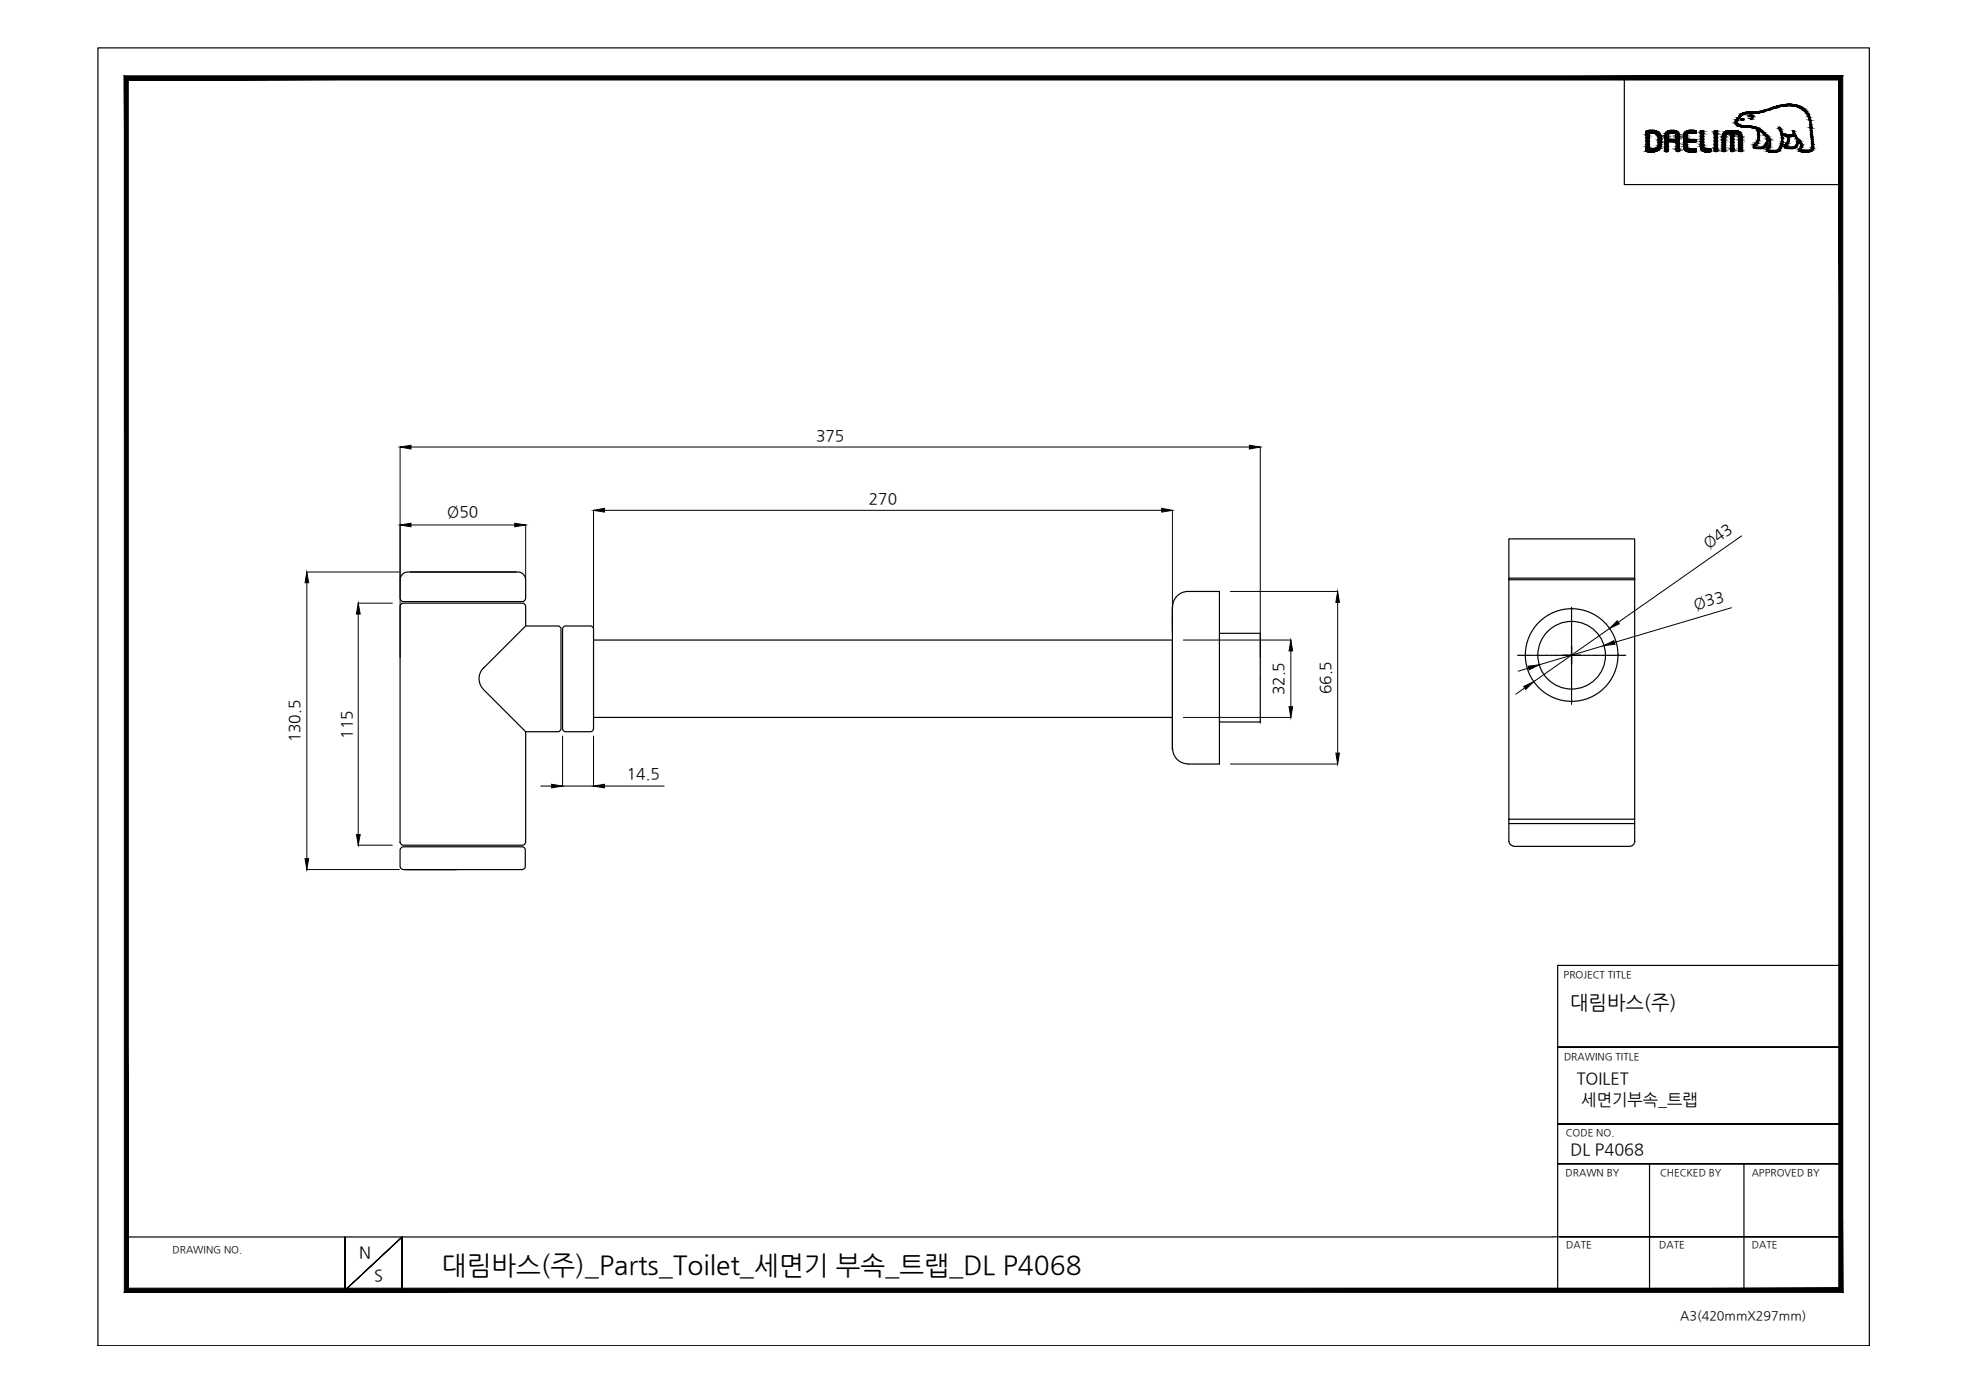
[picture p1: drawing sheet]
<svg xmlns="http://www.w3.org/2000/svg" width="420mm" height="297mm" viewBox="0 0 420 297" stroke-linecap="round" stroke-linejoin="round" font-family="sans-serif">
<defs><g id="words">
<text font-size="5.6" x="94.3" y="271.9">대림바스(주)_Parts_Toilet_세면기 부속_트랩_DL P4068</text>
<text font-size="4.2" x="335.1" y="215.3">대림바스(주)</text>
<g font-size="3.5">
<text x="336.5" y="231.4">TOILET</text>
<text x="337.4" y="235.8">세면기부속_트랩</text>
<text x="335.1" y="246.4">DL P4068</text>
<text x="76.6" y="268.5">N</text>
<text x="79.8" y="273.4">S</text>
</g>
<g font-size="3.3">
<text x="174.1" y="94">375</text>
<text x="185.4" y="107.5">270</text>
<text x="95.4" y="110.3">Ø50</text>
<text x="364.5" y="117.2" transform="rotate(-35 364.5 117.2)">Ø43</text>
<text x="361.8" y="130.1" transform="rotate(-17 361.8 130.1)">Ø33</text>
<text x="274" y="148.4" transform="rotate(-90 274 148.4)">32.5</text>
<text x="284" y="148.1" transform="rotate(-90 284 148.1)">66.5</text>
<text x="64" y="158.4" transform="rotate(-90 64 158.4)">130.5</text>
<text x="75.1" y="157.7" transform="rotate(-90 75.1 157.7)">115</text>
<text x="133.8" y="166.3">14.5</text>
</g>
<text font-size="2.7" x="358.5" y="281.6">A3(420mmX297mm)</text>
<g font-size="2.1">
<text x="333.7" y="208.6">PROJECT TITLE</text>
<text x="333.7" y="226.2">DRAWING TITLE</text>
<text x="334.1" y="242.4">CODE NO.</text>
<text x="334.1" y="251">DRAWN BY</text>
<text x="354.2" y="251">CHECKED BY</text>
<text x="373.8" y="251">APPROVED BY</text>
<text x="36.8" y="267.4">DRAWING NO.</text>
<text x="334.2" y="266.4">DATE</text>
<text x="354.1" y="266.4">DATE</text>
<text x="373.8" y="266.4">DATE</text>
</g>
</g></defs>
<!-- layer: 0 -->
<g fill="#000" stroke="#000" stroke-width=".21">
<path d="M351.6 32.4h1.5zM351.7 32.4h1.4zM351.9 27.8h1zM359.8 32.3h2.2zM360 32.4h2zM360.2 27.9h1.8zM360.3 32.4h1.3zM360.4 32.4h1.2zM360.5 27.8h.8zM361 28.5h1zM363.1 32.1h2zM364 32.4h.6z"/>
<path d="M365.9 27.9h.6zM369 27.9h1.2zM370.8 28.7h.9zM371.7 25.7h.1zM371.8 25.3l.3 .1zM371.7 25.3h.2zM371.8 25.4h.3zM372.1 27.1h2.6zM373.2 24.9h.2zM373.4 23.9h2.8zM373.7 23.9h2.5zM377 32.2h2.7z"/>
<path d="M379.6 27.1h.2zM381.4 22.2h.9zM382.1 29.1h.8zM382.7 28h.1zM383.5 30.1h.7zM386.1 32.1h.6zM386.5 31.9h.4zM85.4 95.4l2.3-.4v.8zM266.6 95l2.3 .4-2.3 .4zM85.4 112l2.3-.4v.8zM109.8 111.6l2.4 .4-2.4 .4zM126.6 108.9l2.4-.4v.8z"/>
<path d="M247.9 108.5l2.3 .4-2.3 .4zM65.5 122.1l.4 2.2h-.8zM76.4 128.7l.5 2.3h-.8zM275.4 136.6l.4 2.3h-.7zM285.4 126.2l.4 2.3h-.7zM342.3 137.8l2.1-1.1 .2 .8zM345.1 132.5l.5 .6-2.2 1zM275.1 150.8h.7l-.4 2.3zM325.1 146.5l2.2-1-1.7 1.6zM326.1 142.2l2.3-.3-2.1 1zM76.1 178.1h.8l-.5 2.3zM117.7 167.4l2.3 .3-2.3 .4z"/>
<path d="M126.6 167.7l2.4-.3v.7zM285.1 160.7h.7l-.4 2.3zM65.1 183.2h.8l-.4 2.4z"/>
<path d="M351.2 30.1h.7zM351.2 30.1h.7z"/>
<path d="M351.2 31.8h.7zM351.2 31.8h.7z"/>
<path d="M351.7 32.4h1.2zM351.9 32.4h1z"/>
<path d="M351.2 28.5h.7zM351.2 28.5h.7z"/>
<path d="M351.2 28.5l.7 .1v-.1zM351.2 28.5l.7 .1h-.7z"/>
<path d="M351.2 28.6l.7 .1zM351.2 28.6l.7 .1z"/>
<path d="M351.2 28.7l.7 .1zM351.2 28.7l.7 .1z"/>
<path d="M351.2 28.8l.7 .2v-.2zM351.2 28.8l.7 .2h-.7z"/>
<path d="M351.2 29l.7 .4v-.4zM351.2 29l.7 .4h-.7z"/>
<path d="M351.2 29.4l.7 .1v-.1zM351.2 29.4l.7 .1h-.7z"/>
<path d="M351.2 29.5l.7 .6v-.6zM351.2 29.5l.7 .6h-.7z"/>
<path d="M351.2 30.1l.7 .6v-.6zM351.2 30.1l.7 .6h-.7z"/>
<path d="M351.2 30.7l.7 .1zM351.2 30.7l.7 .1z"/>
<path d="M351.2 30.8l.7 .5v-.5zM351.2 30.8l.7 .5h-.7z"/>
<path d="M351.2 31.3l.7 .2v-.2zM351.2 31.3l.7 .2h-.7z"/>
<path d="M351.2 31.5h.7zM351.2 31.5h.7z"/>
<path d="M351.2 31.5l.7 .1v-.1zM351.2 31.5l.7 .1h-.7z"/>
<path d="M351.2 31.6l.7 .2v-.2zM351.2 31.6l.7 .2h-.7zM351.2 31.8h.7zM351.2 31.8h.7z"/>
<path d="M351.2 31.8h.9zM351.2 31.8h.9z"/>
<path d="M351.2 31.8h1.1zM351.2 31.8h1.1z"/>
<path d="M351.2 28.4h1.2zM351.2 28.4h1.4z"/>
<path d="M351.2 28.4h1.2zM351.2 28.4l.7 .1zM351.2 28.5h.7zM351.2 28.5h.7z"/>
<path d="M351.2 31.8h1.3zM351.2 31.8h1.3z"/>
<path d="M351.2 28.4h1.4zM351.2 28.4h1.4z"/>
<path d="M351.2 31.8h1.4zM351.2 31.8h1.4z"/>
<path d="M351.9 27.8h1.2zM351.7 27.8h1.4z"/>
<path d="M351.7 27.8l1.4 .1zM351.6 27.9h1.5z"/>
<path d="M351.6 27.9h1.6zM351.4 27.9h1.8z"/>
<path d="M351.4 32.4h1.8zM351.4 32.4h1.7zM351.6 32.4h1.5z"/>
<path d="M351.4 27.9l2.1 .1zM351.4 27.9l2.1 .1h-2.2z"/>
<path d="M351.3 28h2.2zM351.3 28h2.2z"/>
<path d="M351.3 32.3h2.2zM351.3 32.3l1.9 .1z"/>
<path d="M351.3 28l2.5 .1-.3-.1zM351.3 28l2.5 .1h-2.6zM351.2 28.1h2.6zM351.2 28.1h2.6z"/>
<path d="M351.3 32.3h2.2zM351.3 32.3h2.2z"/>
<path d="M351.2 28.1l2.7 .1zM351.2 28.1l2.7 .1z"/>
<path d="M351.2 32.1l2.3 .2 .3-.2zM351.2 32.1l2.3 .2h-2.2z"/>
<path d="M351.2 28.2l2.8 .1-.1-.1zM351.2 28.2l2.8 .1h-2.8z"/>
<path d="M351.2 32.1h2.7zM351.2 32.1h2.6zM351.2 32.1h2.6zM351.2 32.1h2.6z"/>
<path d="M351.2 28.3h2.9zM351.2 28.3h2.9z"/>
<path d="M351.2 28.3l3 .1-.1-.1zM351.2 28.3l3 .1h-3z"/>
<path d="M351.2 31.9l2.9 .1zM351.2 31.9l2.9 .1z"/>
<path d="M351.2 32l2.7 .1 .2-.1zM351.2 32l2.7 .1h-2.7z"/>
<path d="M352.6 28.4l1.6 .1zM352.6 28.4l1.6 .1z"/>
<path d="M352.9 31.8h1.3zM352.6 31.8h1.6z"/>
<path d="M351.2 31.8l2.9 .1 .1-.1zM351.2 31.8l2.9 .1h-2.9z"/>
<path d="M353 28.5l1.3 .1-.1-.1zM353 28.5l1.3 .1z"/>
<path d="M353.2 31.7h1zM352.9 31.8h1.3z"/>
<path d="M353.3 28.6h1zM353.3 28.6h1z"/>
<path d="M353.3 31.7h1zM353.2 31.7h1z"/>
<path d="M353.4 28.6l1 .2-.1-.2zM353.4 28.6l1 .2h-.8z"/>
<path d="M353.4 31.6h.9zM353.3 31.7h1z"/>
<path d="M353.6 31.5l.7 .1 .1-.1zM353.4 31.6l.2-.1 .7 .1z"/>
<path d="M353.6 28.8l.8 .1zM353.6 28.8l.8 .1z"/>
<path d="M353.6 28.9l.9 .2-.1-.2zM353.6 28.9l.9 .2h-.7z"/>
<path d="M353.7 31.3h.7zM353.7 31.3h.7z"/>
<path d="M353.6 31.3l.8 .2v-.2zM353.6 31.3l.8 .2h-.8z"/>
<path d="M353.8 29.1l.7 .2v-.2zM353.8 29.1l.7 .2h-.7z"/>
<path d="M353.8 31.1l.6 .2 .1-.2zM353.8 31.1l.6 .2h-.7z"/>
<path d="M353.8 29.3l.8 .3-.1-.3zM353.8 29.3l.8 .3h-.7z"/>
<path d="M353.8 30.8l.7 .2v-.2zM353.8 30.8l.7 .2h-.7z"/>
<path d="M353.8 31l.7 .1v-.1zM353.8 31l.7 .1h-.7z"/>
<path d="M353.9 29.6l.7 .1v-.1zM353.9 29.6l.7 .1h-.7z"/>
<path d="M353.9 29.7h.7zM353.9 29.7h.7zM353.9 29.7h.7zM353.9 29.7h.7zM353.9 29.7h.7zM353.9 29.7h.7zM353.9 29.7h.7zM353.9 29.7h.7zM353.9 29.7h.7zM353.9 29.7h.7z"/>
<path d="M353.9 29.7l.7 .2v-.2zM353.9 29.7l.7 .2h-.7z"/>
<path d="M353.9 29.9h.7zM353.9 29.9h.7z"/>
<path d="M353.9 29.9l.7 .2v-.2zM353.9 29.9l.7 .2h-.7zM353.9 30.1h.7zM353.9 30.1h.7z"/>
<path d="M353.9 30.1l.7 .3v-.3zM353.9 30.1l.7 .3h-.7zM353.9 30.4h.7zM353.9 30.4h.7z"/>
<path d="M353.9 30.4l.7 .1v-.1zM353.9 30.4l.7 .1h-.7zM353.9 30.5h.7zM353.9 30.5h.7zM353.9 30.5h.7zM353.9 30.5h.7z"/>
<path d="M353.9 30.5l.6 .3 .1-.3zM353.9 30.5l.6 .3h-.7z"/>
<path d="M355.2 29.4h.8zM355.2 29.4h.8z"/>
<path d="M355.2 32.2h.8zM355.2 32.2h.8zM355.2 32.2h.8zM355.2 32.2h.8z"/>
<path d="M355.4 32.4h.5zM355.4 32.4h.4z"/>
<path d="M355.3 32.3h.6zM355.3 32.3l.6 .1z"/>
<path d="M355.2 28.9l.8 .2v-.2zM355.2 28.9l.8 .2h-.8z"/>
<path d="M355.2 29.1h.8zM355.2 29.1h.8z"/>
<path d="M355.2 29.1l.8 .1zM355.2 29.1l.8 .1z"/>
<path d="M355.2 29.2h.8zM355.2 29.2h.8z"/>
<path d="M355.2 29.2l.8 .2v-.2zM355.2 29.2l.8 .2h-.8z"/>
<path d="M355.2 29.4l.8 .2v-.2zM355.2 29.4l.8 .2h-.8zM355.2 29.6h.8zM355.2 29.6h.8z"/>
<path d="M355.2 29.6l.8 .1zM355.2 29.6l.8 .1z"/>
<path d="M355.2 30.4l.8 .1zM355.2 30.4l.8 .1z"/>
<path d="M355.2 30.5l.8 .1v-.1zM355.2 30.5l.8 .1h-.8z"/>
<path d="M355.2 30.6l.8 .1zM355.2 30.6l.8 .1z"/>
<path d="M355.2 30.7l.8 .1v-.1zM355.2 30.7l.8 .1h-.8z"/>
<path d="M355.2 30.8l.8 .4v-.4zM355.2 30.8l.8 .4h-.8z"/>
<path d="M355.2 31.2l.8 .1zM355.2 31.2l.8 .1z"/>
<path d="M355.2 31.3l.8 .4v-.4zM355.2 31.3l.8 .4h-.8z"/>
<path d="M355.2 31.7l.8 .1zM355.2 31.7l.8 .1z"/>
<path d="M355.2 31.8l.8 .1v-.1zM355.2 31.8l.8 .1h-.8z"/>
<path d="M355.2 31.9l.8 .1zM355.2 31.9l.8 .1z"/>
<path d="M355.2 32l.8 .1zM355.2 32l.8 .1z"/>
<path d="M355.2 32.1h.8zM355.2 32.1h.8z"/>
<path d="M355.2 32.1h.8zM355.2 32.1h.8z"/>
<path d="M355.2 32.1l.8 .1zM355.2 32.1l.8 .1z"/>
<path d="M355.2 32.2h.8zM355.2 32.2h.8z"/>
<path d="M355.3 32.2h.7zM355.3 32.2l.6 .1z"/>
<path d="M355.3 28.8h.7zM355.3 28.8h.7z"/>
<path d="M355.3 28.8l.7 .1v-.1zM355.3 28.8l.7 .1h-.8z"/>
<path d="M355.2 30.3h.8zM355.2 30.3l.8 .1z"/>
<path d="M355.3 28.5h.8zM355.3 28.5h.9z"/>
<path d="M355.3 28.5l.7 .3 .1-.3zM355.3 28.5l.7 .3h-.7z"/>
<path d="M355.4 28.5h.9zM355.4 28.5h1.2z"/>
<path d="M355.4 28.5h.9zM355.4 28.5h.8z"/>
<path d="M356.6 27.8h.7zM356.3 27.8h1z"/>
<path d="M356.3 27.8l1.3 .1zM356 27.9h1.6z"/>
<path d="M356 27.9l1.9 .1-.3-.1zM355.8 28l.2-.1 1.9 .1z"/>
<path d="M357.7 29.6h.7zM357.7 29.6h.7z"/>
<path d="M357.7 30.7h.7zM357.7 30.7h.7z"/>
<path d="M357.7 31.9h.7zM357.7 31.9h.7z"/>
<path d="M355.8 28l2.2 .1-.1-.1zM355.6 28.1l.2-.1 2.2 .1z"/>
<path d="M355.6 28.1l2.6 .2-.2-.2zM355.6 28.1l2.6 .2h-2.8z"/>
<path d="M355.4 28.3l2.9 .2-.1-.2zM355.4 28.3l2.9 .2h-2.9z"/>
<path d="M357 28.5h1.3zM357 28.5h1.3z"/>
<path d="M357.3 28.5h1zM357.3 28.5h1z"/>
<path d="M357.4 28.5h.9zM357.4 28.5h.9z"/>
<path d="M357.5 28.5l.8 .3v-.3zM357.5 28.5l.8 .3h-.7z"/>
<path d="M357.7 32.3h.6zM357.7 32.3h.6z"/>
<path d="M357.7 32.3h.6zM357.7 32.3l.5 .1z"/>
<path d="M357.6 28.8h.8zM357.6 28.8h.8z"/>
<path d="M357.6 28.8l.8 .1v-.1zM357.6 28.8l.8 .1h-.7z"/>
<path d="M357.7 28.9l.7 .2v-.2zM357.7 28.9l.7 .2h-.7z"/>
<path d="M357.7 29.1h.7zM357.7 29.1h.7z"/>
<path d="M357.7 29.1l.7 .1zM357.7 29.1l.7 .1z"/>
<path d="M357.7 29.2h.7zM357.7 29.2h.7z"/>
<path d="M357.7 29.2l.7 .2v-.2zM357.7 29.2l.7 .2h-.7zM357.7 29.4h.7zM357.7 29.4h.7z"/>
<path d="M357.7 29.4l.7 .2v-.2zM357.7 29.4l.7 .2h-.7z"/>
<path d="M357.7 29.6l.7 .1zM357.7 29.6l.7 .1z"/>
<path d="M355.2 29.7l3.2 .4v-.4zM355.2 29.7l3.2 .4h-3.2z"/>
<path d="M355.2 30.1l3.2 .2v-.2zM355.2 30.1l3.2 .2h-3.2z"/>
<path d="M357.7 30.3l.7 .2v-.2zM357.7 30.3l.7 .2h-.7z"/>
<path d="M357.7 30.5l.7 .2v-.2zM357.7 30.5l.7 .2h-.7z"/>
<path d="M357.7 30.7l.7 .5v-.5zM357.7 30.7l.7 .5h-.7z"/>
<path d="M357.7 31.2l.7 .1zM357.7 31.2l.7 .1z"/>
<path d="M357.7 31.3l.7 .3v-.3zM357.7 31.3l.7 .3h-.7z"/>
<path d="M357.7 31.6l.7 .1zM357.7 31.6l.7 .1z"/>
<path d="M357.7 31.7l.7 .2v-.2zM357.7 31.7l.7 .2h-.7z"/>
<path d="M357.7 31.9l.7 .2v-.2zM357.7 31.9l.7 .2h-.7z"/>
<path d="M357.7 32.1h.7zM357.7 32.1h.7z"/>
<path d="M357.7 32.1h.7zM357.7 32.1h.7z"/>
<path d="M357.7 32.1l.7 .1zM357.7 32.1l.7 .1z"/>
<path d="M357.7 32.2l.6 .1 .1-.1zM357.7 32.2l.6 .1h-.6z"/>
<path d="M359.3 28.8l.7 .2v-.2zM359.3 28.8l.7 .2h-.7z"/>
<path d="M359.3 29h.7zM359.3 29h.7zM359.3 29h.7zM359.3 29h.7z"/>
<path d="M359.3 29l.7 .1zM359.3 29l.7 .1zM359.3 29.1h.7zM359.3 29.1h.7z"/>
<path d="M359.3 29.1l.7 .3v-.3zM359.3 29.1l.7 .3h-.7zM359.3 29.4h.7zM359.3 29.4h.7z"/>
<path d="M359.3 29.4l.7 .2v-.2zM359.3 29.4l.7 .2h-.7z"/>
<path d="M359.3 29.6l.7 .1v-.1zM359.3 29.6l.7 .1h-.7zM359.3 29.7h.7zM359.3 29.7h.7z"/>
<path d="M359.3 29.7h.7zM359.3 29.7h.7z"/>
<path d="M359.3 30.3l.7 .1zM359.3 30.3l.7 .1z"/>
<path d="M359.3 30.4l.7 .1zM359.3 30.4l.7 .1z"/>
<path d="M359.3 30.5h.7zM359.3 30.5h.7z"/>
<path d="M359.3 30.5l.7 .3v-.3zM359.3 30.5l.7 .3h-.7z"/>
<path d="M359.3 30.8l.7 .1zM359.3 30.8l.7 .1z"/>
<path d="M359.3 30.9l.7 .2v-.2zM359.3 30.9l.7 .2h-.7zM359.3 31.1h.7zM359.3 31.1h.7z"/>
<path d="M359.3 31.1l.7 .1zM359.3 31.1l.7 .1zM359.3 31.2h.7zM359.3 31.2h.7z"/>
<path d="M359.3 31.2l.7 .1zM359.3 31.2l.7 .1z"/>
<path d="M359.3 31.3l.7 .2v-.2zM359.3 31.3l.7 .2h-.7z"/>
<path d="M359.3 31.5h.7zM359.3 31.5h.7z"/>
<path d="M359.3 28.7h.7zM359.3 28.7h.7z"/>
<path d="M359.3 28.7h.7zM359.3 28.7l.7 .1z"/>
<path d="M359.3 31.5l.8 .1-.1-.1zM359.3 31.5l.8 .1h-.8z"/>
<path d="M359.3 31.6l1 .1zM359.3 31.6l1 .1z"/>
<path d="M359.3 28.5l.7 .2 .1-.2zM359.3 28.5l.7 .2h-.7z"/>
<path d="M359.4 28.5h.9zM359.4 28.5h.7z"/>
<path d="M359.4 31.7l1.1 .1zM359.4 31.7l1.1 .1zM359.4 31.8h1.1zM359.4 31.8h1.1z"/>
<path d="M360.4 32.4h.9zM360.5 32.4h.8z"/>
<path d="M359.4 28.5h1.1zM359.4 28.5h1.1z"/>
<path d="M359.4 28.5h1.1zM359.4 28.5h.9z"/>
<path d="M359.4 28.5h1.1zM359.4 28.5h1.2z"/>
<path d="M359.4 28.5h1.2zM359.4 28.5h1.2zM359.4 28.5h1.2zM359.4 28.5h1.3z"/>
<path d="M359.4 31.8h1.3zM359.4 31.8h1.3z"/>
<path d="M360.5 27.8h1zM360.3 27.8h1.2z"/>
<path d="M360.3 27.8h1.3zM360.3 27.8h1.3z"/>
<path d="M360.3 27.8l1.6 .1zM360.2 27.9h1.7z"/>
<path d="M361.8 28.5h.2zM361.8 28.5h.2z"/>
<path d="M359.3 29.7l2.6 .1zM359.3 29.7l2.6 .1z"/>
<path d="M360.2 27.9h1.8zM360.2 27.9h1.8zM360 27.9h2z"/>
<path d="M360.2 32.4h1.7zM360.2 32.4h1.4zM360.3 32.4h1.3z"/>
<path d="M359.3 29.8l2.7 .1-.1-.1zM359.3 29.8l2.7 .1h-2.7z"/>
<path d="M359.3 30.3h2.6zM359.3 30.3h2.5z"/>
<path d="M360.2 32.4h1.7zM360.2 32.4h1.7z"/>
<path d="M360 27.9l2 .1zM359.9 28h2.1z"/>
<path d="M359.9 28h2.1zM359.8 28h2.2z"/>
<path d="M359.8 28l2.2 .1v-.1zM359.6 28.1l.2-.1 2.2 .1z"/>
<path d="M359.6 28.1l2.4 .1zM359.6 28.1l2.4 .1z"/>
<path d="M359.6 28.2l2.4 .1zM359.6 28.2l2.4 .1h-2.5z"/>
<path d="M359.5 28.3l2.5 .1v-.1zM359.5 28.3l2.5 .1h-2.6z"/>
<path d="M359.4 28.4l2.6 .1zM359.4 28.4l2.6 .1z"/>
<path d="M360.7 28.5h1.3zM360.7 28.5h1.3z"/>
<path d="M360.7 28.5h1.3zM360.7 28.5h1.3zM361 28.5h1z"/>
<path d="M361.3 28.5h.7zM361.3 28.5h.7z"/>
<path d="M359.3 29.9l2.7 .2v-.2zM359.3 29.9l2.7 .2h-2.7z"/>
<path d="M359.3 30.1l2.7 .1zM359.3 30.1l2.7 .1z"/>
<path d="M359.3 30.2l2.6 .1 .1-.1zM359.3 30.2l2.6 .1h-2.6z"/>
<path d="M359.4 31.8h2.6zM359.4 31.8h2.6z"/>
<path d="M359.4 31.8l2.6 .1zM359.4 31.8l2.6 .1z"/>
<path d="M359.4 31.9l2.6 .1zM359.4 31.9l2.6 .1z"/>
<path d="M359.5 32l2.5 .1zM359.5 32l2.5 .1z"/>
<path d="M359.6 32.1h2.4zM359.6 32.1h2.4z"/>
<path d="M359.6 32.1l2.4 .2v-.2zM359.6 32.1l2.4 .2h-2.2zM359.8 32.3h2.2z"/>
<path d="M359.9 32.3l2.1 .1zM359.9 32.3l2.1 .1zM360 32.4h2z"/>
<path d="M360.1 32.4h1.9zM360.1 32.4h1.9z"/>
<path d="M360.2 32.4h1.8zM360.2 32.4h1.7z"/>
<path d="M363 27.9h.5zM362.9 27.9h.6z"/>
<path d="M362.9 27.9l.6 .1v-.1zM362.9 27.9l.6 .1h-.7z"/>
<path d="M362.8 28l.7 .1zM362.8 28l.7 .1zM362.8 28.1h.7zM362.8 28.1h.7z"/>
<path d="M362.8 28.1l.7 .1v-.1zM362.8 28.1l.7 .1h-.7zM362.8 28.2h.7zM362.8 28.2h.7z"/>
<path d="M362.8 28.2l.7 .1v-.1zM362.8 28.2l.7 .1h-.7z"/>
<path d="M362.8 28.3l.7 .1zM362.8 28.3l.7 .1z"/>
<path d="M362.8 28.4l.7 .1v-.1zM362.8 28.4l.7 .1h-.7zM362.8 28.5h.7zM362.8 28.5h.7z"/>
<path d="M362.8 28.5l.7 .6v-.6zM362.8 28.5l.7 .6h-.7z"/>
<path d="M362.8 29.1h.7zM362.8 29.1h.7z"/>
<path d="M362.8 29.1l.7 .5v-.5zM362.8 29.1l.7 .5h-.7z"/>
<path d="M362.8 29.6l.7 .1zM362.8 29.6l.7 .1z"/>
<path d="M362.8 29.7l.7 .5v-.5zM362.8 29.7l.7 .5h-.7z"/>
<path d="M362.8 30.2l.7 .1zM362.8 30.2l.7 .1z"/>
<path d="M362.8 30.3l.7 .4v-.4zM362.8 30.3l.7 .4h-.7z"/>
<path d="M362.8 30.7l.7 .1zM362.8 30.7l.7 .1z"/>
<path d="M362.8 30.8l.7 .2v-.2zM362.8 30.8l.7 .2h-.7z"/>
<path d="M362.8 31h.7zM362.8 31h.7z"/>
<path d="M362.8 31l.7 .1v-.1zM362.8 31l.7 .1h-.7z"/>
<path d="M362.8 31.1l.7 .1zM362.8 31.1l.7 .1z"/>
<path d="M362.8 31.2h.7zM362.8 31.2h.7z"/>
<path d="M362.8 31.2l.7 .1zM362.8 31.2l.7 .1zM362.8 31.3h.7zM362.8 31.3h.7z"/>
<path d="M362.8 31.3h.7zM362.8 31.3h.7z"/>
<path d="M362.9 31.3l.7 .2-.1-.2zM362.9 31.3l.7 .2h-.7z"/>
<path d="M362.9 31.5l.7 .1v-.1zM362.9 31.5l.7 .1h-.7z"/>
<path d="M362.9 31.6h.7zM362.9 31.6h.7z"/>
<path d="M362.9 31.6l.9 .1zM362.9 31.6l.9 .1z"/>
<path d="M362.9 31.7l1.1 .1zM362.9 31.7l1.1 .1z"/>
<path d="M362.9 31.8h1.3zM362.9 31.8h1.3z"/>
<path d="M364 32.4h.5zM364.1 32.4h.4z"/>
<path d="M363.7 32.4h1.2zM363.7 32.4h1.2z"/>
<path d="M363.7 32.4h1.2zM363.7 32.4h1.2z"/>
<path d="M363.7 32.4h1.2zM363.7 32.4h.9z"/>
<path d="M363 31.8h2.1zM363 31.8h2.1z"/>
<path d="M363.6 32.4h1.5zM363.6 32.4h1.5z"/>
<path d="M363.6 32.4h1.5zM363.6 32.4h1.3z"/>
<path d="M363 31.8h2.1zM363 31.8h2.1z"/>
<path d="M363 31.8l2.1 .1zM363 31.8l2.1 .1z"/>
<path d="M363 31.9l2.1 .2v-.2zM363 31.9l2.1 .2h-2zM363.1 32.1h2z"/>
<path d="M363.1 32.1l2 .1v-.1zM363.1 32.1l2 .1h-1.8z"/>
<path d="M363.3 32.2l1.8 .1zM363.3 32.2l1.8 .1z"/>
<path d="M363.3 32.3h1.8zM363.3 32.3h1.8z"/>
<path d="M363.5 32.3l1.6 .1zM363.5 32.3l1.6 .1z"/>
<path d="M366 27.9h.5zM365.9 27.9h.6zM365.8 27.9h.7z"/>
<path d="M365.8 27.9l.7 .1v-.1zM365.8 27.9l.7 .1h-.7z"/>
<path d="M365.9 32.3h.6zM365.9 32.3l.4 .1z"/>
<path d="M365.8 28l.7 .1zM365.8 28l.7 .1z"/>
<path d="M365.8 28.1l.7 .1v-.1zM365.8 28.1l.7 .1h-.7z"/>
<path d="M365.8 28.2l.7 .2v-.2zM365.8 28.2l.7 .2h-.7z"/>
<path d="M365.8 28.4l.7 .3v-.3zM365.8 28.4l.7 .3h-.7z"/>
<path d="M365.8 28.7l.7 .7v-.7zM365.8 28.7l.7 .7h-.7z"/>
<path d="M365.8 29.4l.7 .7v-.7zM365.8 29.4l.7 .7h-.7z"/>
<path d="M365.8 30.1l.7 .8v-.8zM365.8 30.1l.7 .8h-.7z"/>
<path d="M365.8 30.9l.7 .7v-.7zM365.8 30.9l.7 .7h-.7z"/>
<path d="M365.8 31.6l.7 .2v-.2zM365.8 31.6l.7 .2h-.7z"/>
<path d="M365.8 31.8l.7 .2v-.2zM365.8 31.8l.7 .2h-.7z"/>
<path d="M365.8 32l.7 .1v-.1zM365.8 32l.7 .1h-.7z"/>
<path d="M365.8 32.1l.7 .1zM365.8 32.1l.7 .1z"/>
<path d="M365.8 32.2l.7 .1v-.1zM365.8 32.2l.7 .1h-.6zM365.9 32.3h.6zM365.9 32.3h.6z"/>
<path d="M367.5 29.7h.7zM367.5 29.7h.7z"/>
<path d="M367.5 29.7h.7zM367.5 29.7h.7z"/>
<path d="M367.5 31.4h.7zM367.5 31.4h.7z"/>
<path d="M367.5 32.1h.7zM367.5 32.1h.7z"/>
<path d="M367.5 32.1h.7zM367.5 32.1h.7z"/>
<path d="M367.5 32.3h.6zM367.5 32.3h.7z"/>
<path d="M367.5 32.3h.6zM367.5 32.3l.5 .1z"/>
<path d="M367.5 29.4l.7 .2v-.2zM367.5 29.4l.7 .2h-.7z"/>
<path d="M367.5 29.6l.7 .1zM367.5 29.6l.7 .1z"/>
<path d="M367.5 29.7h.7zM367.5 29.7h.7z"/>
<path d="M367.5 29.7l.7 .1zM367.5 29.7l.7 .1z"/>
<path d="M367.5 29.8l.7 .2v-.2zM367.5 29.8l.7 .2h-.7z"/>
<path d="M367.5 30l.7 .1zM367.5 30l.7 .1z"/>
<path d="M367.5 30.1l.7 .4v-.4zM367.5 30.1l.7 .4h-.7z"/>
<path d="M367.5 30.5h.7zM367.5 30.5h.7z"/>
<path d="M367.5 30.5l.7 .4v-.4zM367.5 30.5l.7 .4h-.7z"/>
<path d="M367.5 30.9l.7 .1zM367.5 30.9l.7 .1z"/>
<path d="M367.5 31l.7 .4v-.4zM367.5 31l.7 .4h-.7z"/>
<path d="M367.5 31.4l.7 .4v-.4zM367.5 31.4l.7 .4h-.7z"/>
<path d="M367.5 31.8h.7zM367.5 31.8h.7z"/>
<path d="M367.5 31.8l.7 .3v-.3zM367.5 31.8l.7 .3h-.7z"/>
<path d="M367.5 32.1h.7zM367.5 32.1h.7z"/>
<path d="M367.5 32.1l.7 .1zM367.5 32.1l.7 .1z"/>
<path d="M367.5 32.2l.7 .1v-.1zM367.5 32.2l.7 .1h-.7z"/>
<path d="M367.5 29.1h.7zM367.5 29.1h.7z"/>
<path d="M367.5 29.1l.7 .3v-.3zM367.5 29.1l.7 .3h-.7z"/>
<path d="M367.6 28.8l.6 .3 .1-.3zM367.6 28.8l.6 .3h-.7z"/>
<path d="M367.6 28.7h.8zM367.6 28.7h.8z"/>
<path d="M367.6 28.7l.7 .1 .1-.1zM367.6 28.7l.7 .1h-.7z"/>
<path d="M367.6 28.6h.9zM367.6 28.6l.8 .1z"/>
<path d="M367.7 28.5h1zM367.7 28.5l.8 .1z"/>
<path d="M367.7 28.5h1.3zM367.7 28.5h1.3z"/>
<path d="M367.7 28.5h1.3zM367.7 28.5h1z"/>
<path d="M367.7 28.5h1.3zM367.7 28.5h1.6z"/>
<path d="M369.3 28.5h2.3zM369.3 28.5h2.3z"/>
<path d="M369.3 28.5h.7zM369.3 28.5h.7z"/>
<path d="M369.3 29.7h.7zM369.3 29.7h.7z"/>
<path d="M369.3 32.3h.6zM369.3 32.3h.6z"/>
<path d="M369.3 32.3h.6zM369.3 32.3l.5 .1z"/>
<path d="M369.3 28.5h.7zM369.3 28.5h.7zM369.3 28.5h.7zM369.3 28.5h.7z"/>
<path d="M369.3 28.5l.7 .2v-.2zM369.3 28.5l.7 .2h-.7zM369.3 28.7h.7zM369.3 28.7h.7z"/>
<path d="M369.3 28.7l.7 .1v-.1zM369.3 28.7l.7 .1h-.7z"/>
<path d="M369.3 28.8l.7 .1zM369.3 28.8l.7 .1z"/>
<path d="M369.3 28.9l.7 .2v-.2zM369.3 28.9l.7 .2h-.7zM369.3 29.1h.7zM369.3 29.1h.7z"/>
<path d="M369.3 29.1l.7 .6v-.6zM369.3 29.1l.7 .6h-.7z"/>
<path d="M369.3 29.7l.7 .7v-.7zM369.3 29.7l.7 .7h-.7zM369.3 30.4h.7zM369.3 30.4h.7z"/>
<path d="M369.3 30.4l.7 .6v-.6zM369.3 30.4l.7 .6h-.7zM369.3 31h.7zM369.3 31h.7z"/>
<path d="M369.3 31l.7 .6v-.6zM369.3 31l.7 .6h-.7z"/>
<path d="M369.3 31.6h.7zM369.3 31.6h.7z"/>
<path d="M369.3 31.6l.7 .2v-.2zM369.3 31.6l.7 .2h-.7zM369.3 31.8h.7zM369.3 31.8h.7z"/>
<path d="M369.3 31.8l.7 .2v-.2zM369.3 31.8l.7 .2h-.7zM369.3 32h.7zM369.3 32h.7z"/>
<path d="M369.3 32l.7 .1v-.1zM369.3 32l.7 .1h-.7zM369.3 32.1h.7zM369.3 32.1h.7z"/>
<path d="M369.3 32.1l.7 .1zM369.3 32.1l.7 .1z"/>
<path d="M369.3 32.2l.6 .1 .1-.1zM369.3 32.2l.6 .1h-.6z"/>
<path d="M369 27.9h1.7zM368.6 27.9h2.1z"/>
<path d="M370.3 26l.3 .2v-.2zM370.3 26l.3 .2h-.3z"/>
<path d="M370.3 26.2l.3 .1zM370.3 26.2l.3 .1z"/>
<path d="M370.3 26.3l.5 .1zM370.3 26.3l.5 .1z"/>
<path d="M370.3 25.8l.4 .1zM370.3 25.8l.4 .1z"/>
<path d="M370.3 25.9l.3 .1 .1-.1zM370.3 25.9l.3 .1h-.3zM370.3 26h.3zM370.3 26h.3z"/>
<path d="M368.6 27.9l2.4 .1zM368.2 28h2.8z"/>
<path d="M370.4 25.7l.3 .1 .1-.1zM370.4 25.7l.3 .1h-.4z"/>
<path d="M370.4 26.4l.4 .1zM370.4 26.4l.4 .1z"/>
<path d="M370.4 26.5l.7 .1zM370.4 26.5l.7 .1h-.6z"/>
<path d="M370.4 25.6h.5zM370.4 25.6l.4 .1h-.4z"/>
<path d="M368.2 28l3.1 .2-.3-.2zM367.9 28.2l.3-.2 3.1 .2z"/>
<path d="M371 29.7h.8zM371 29.7h.8z"/>
<path d="M371 29.7h.8zM371 29.7h.8z"/>
<path d="M371 31.4h.8zM371 31.4h.8z"/>
<path d="M371 32.1h.8zM371 32.1h.8z"/>
<path d="M371 32.1h.8zM371 32.1h.8z"/>
<path d="M370.7 25.3l.2 .3 .2-.3zM370.7 25.3l.2 .3h-.5z"/>
<path d="M370.5 26.6l.8 .1zM370.5 26.6l.8 .1z"/>
<path d="M371.1 32.3h.6zM371.1 32.3h.6z"/>
<path d="M370.7 25.2l.4 .1 .1-.1zM370.7 25.2l.4 .1h-.4z"/>
<path d="M370.8 25.2h.4zM370.8 25.2h.4z"/>
<path d="M370.9 25l.4 .1zM370.9 25l.4 .1z"/>
<path d="M370.9 25.1h.4zM370.8 25.2h.4z"/>
<path d="M370.6 26.7h.8zM370.6 26.7h.8z"/>
<path d="M367.9 28.2l3.6 .2-.2-.2zM367.9 28.2l3.6 .2h-3.8z"/>
<path d="M370.7 26.7l1 .1zM370.7 26.7l1 .1z"/>
<path d="M371.1 24.8l.2 .2 .2-.2zM371.1 24.8l.2 .2h-.4z"/>
<path d="M371.5 25.4h.6zM371.5 25.4h.6z"/>
<path d="M367.7 28.4l3.9 .1-.1-.1zM367.7 28.4l3.9 .1h-3.9z"/>
<path d="M370 28.5h1.6zM370 28.5h1.6z"/>
<path d="M370 28.5h1.6zM370 28.5h1.6z"/>
<path d="M370.3 28.5h1.3zM370.3 28.5h1.3z"/>
<path d="M370.5 28.5l1.1 .1zM370.5 28.5l1.1 .1z"/>
<path d="M370.7 28.6l1 .1zM370.7 28.6l1 .1zM370.8 28.7h.9z"/>
<path d="M370.9 28.7l.8 .1v-.1zM370.9 28.7l.8 .1h-.7z"/>
<path d="M371 28.8l.8 .3-.1-.3zM371 28.8l.8 .3h-.8z"/>
<path d="M371.1 32.3h.6zM371.1 32.3l.5 .1z"/>
<path d="M370.7 26.8h1.1zM370.7 26.8h1.1z"/>
<path d="M370.7 26.8h1.3zM370.7 26.8h1.3z"/>
<path d="M371 29.1h.8zM371 29.1h.8z"/>
<path d="M371 29.1l.8 .3v-.3zM371 29.1l.8 .3h-.8z"/>
<path d="M371 29.4l.8 .2v-.2zM371 29.4l.8 .2h-.8z"/>
<path d="M371 29.6l.8 .1zM371 29.6l.8 .1z"/>
<path d="M371 29.7h.8zM371 29.7h.8z"/>
<path d="M371 29.7l.8 .1zM371 29.7l.8 .1z"/>
<path d="M371 29.8l.8 .2v-.2zM371 29.8l.8 .2h-.8z"/>
<path d="M371 30l.8 .1zM371 30l.8 .1z"/>
<path d="M371 30.1l.8 .4v-.4zM371 30.1l.8 .4h-.8z"/>
<path d="M371 30.5h.8zM371 30.5h.8z"/>
<path d="M371 30.5l.8 .4v-.4zM371 30.5l.8 .4h-.8z"/>
<path d="M371 30.9l.8 .1zM371 30.9l.8 .1z"/>
<path d="M371 31l.8 .4v-.4zM371 31l.8 .4h-.8z"/>
<path d="M371 31.4l.8 .4v-.4zM371 31.4l.8 .4h-.8z"/>
<path d="M371 31.8h.8zM371 31.8h.8z"/>
<path d="M371 31.8l.8 .3v-.3zM371 31.8l.8 .3h-.8z"/>
<path d="M371 32.1h.8zM371 32.1h.8z"/>
<path d="M371 32.1l.8 .1zM371 32.1l.8 .1z"/>
<path d="M371 32.2l.7 .1 .1-.1zM371 32.2l.7 .1h-.6z"/>
<path d="M371.2 24.6l.3 .2 .3-.2zM371.2 24.6l.3 .2h-.4zM371.1 24.8h.4zM371.1 24.8h.4z"/>
<path d="M371.6 25.7h.2zM371.6 25.7h.2z"/>
<path d="M371.7 25.3h.3zM371.6 25.3h.4z"/>
<path d="M371.6 25.6h.3zM371.6 25.6l.2 .1z"/>
<path d="M371.3 24.5h.6zM371.2 24.6h.6z"/>
<path d="M371.6 25.6h.4zM371.6 25.6h.3z"/>
<path d="M371.6 25.3h.5zM371.6 25.3h.5z"/>
<path d="M371.5 25.5h.6zM371.5 25.5l.5 .1z"/>
<path d="M371.8 25.4h.3zM371.5 25.4h.6z"/>
<path d="M371.5 25.4l.6 .1zM371.5 25.4l.6 .1z"/>
<path d="M371.5 25.5h.6zM371.5 25.5h.6z"/>
<path d="M370.8 26.8h1.3zM370.8 26.8h1.3z"/>
<path d="M370.8 26.8h1.4zM370.8 26.8h1.4z"/>
<path d="M370.8 26.8l2.4 .1zM370.8 26.8l2.4 .1z"/>
<path d="M371.5 24.4l.4 .1 .4-.1zM371.3 24.5l.2-.1 .4 .1z"/>
<path d="M371.6 24.3h.9zM371.5 24.4h.8z"/>
<path d="M371.7 24.2h1.5zM371.7 24.2h1.5z"/>
<path d="M371.7 24.2h1.5zM371.6 24.3h.9z"/>
<path d="M371.7 24.2h1.5zM371.7 24.2h1.7z"/>
<path d="M373.2 24.9h.2zM373.2 24.9h.2z"/>
<path d="M371.7 24.2h1.7zM371.7 24.2h1.9z"/>
<path d="M373.2 24.8h.3zM373.2 24.8l.2 .1zM373.2 24.9h.2zM373.2 24.9h.2z"/>
<path d="M370.9 26.9h2.6zM370.9 26.9h2.6z"/>
<path d="M370.9 26.9h2.8zM370.9 26.9h2.8z"/>
<path d="M373.2 24.7h.3zM373.2 24.7l.3 .1zM373.2 24.8h.3zM373.2 24.8h.3z"/>
<path d="M371.7 24.2h1.9zM371.7 24.2h2z"/>
<path d="M373.3 24.7h.4zM373.3 24.7h.2zM373.2 24.7h.3zM373.2 24.7h.3z"/>
<path d="M371 26.9l3.1 .1zM371 26.9l3.1 .1z"/>
<path d="M373.6 25.4h.2zM373.6 25.4h.1z"/>
<path d="M373.7 24.5h.1zM373.5 24.5h.3z"/>
<path d="M373.5 24.5l.4 .1zM373.5 24.5l.4 .1z"/>
<path d="M373.6 25.3h.2zM373.6 25.3h.3z"/>
<path d="M373.6 25.3h.2zM373.6 25.3l.2 .1z"/>
<path d="M373.5 24.6h.5zM373.4 24.6h.6z"/>
<path d="M373.7 25.2h.2zM373.7 25.2h.3z"/>
<path d="M373.7 25.2h.2zM373.7 25.2l.2 .1h-.3z"/>
<path d="M373.4 24.6l.6 .1zM373.4 24.6l.6 .1h-.7z"/>
<path d="M373.8 25.1l.2 .1v-.1zM373.8 25.1l.2 .1h-.3z"/>
<path d="M373.7 24.7h.3zM373.7 24.7h.3z"/>
<path d="M373.7 24.7h.3zM373.7 24.7h.3z"/>
<path d="M373.8 24.7l.3 .1zM373.8 24.7l.3 .1z"/>
<path d="M373.8 25.1h.2zM373.8 25.1h.2z"/>
<path d="M373.8 24.8l.3 .1zM373.8 24.8l.3 .1zM373.9 24.9h.2zM373.9 24.9h.2z"/>
<path d="M373.9 24.9l.1 .2 .1-.2zM373.9 24.9l.1 .2h-.2z"/>
<path d="M371.1 27h3.3zM371.1 27h3.3z"/>
<path d="M374.2 31.2h.3zM374.2 31.2h.3z"/>
<path d="M374.2 31.4h2.4zM374.2 31.4h2.4z"/>
<path d="M371.8 24.2h2.5zM371.7 24.2h2z"/>
<path d="M371.3 27l3.3 .1zM371.3 27l3.3 .1zM371.6 27.1h3zM371.6 27.1h3z"/>
<path d="M374.2 31.2l.4 .2-.1-.2zM374.2 31.2l.4 .2h-.4z"/>
<path d="M374.2 31.1l.3 .1 .1-.1zM374.2 31.1l.3 .1h-.3z"/>
<path d="M374.2 31.4h.5zM374.2 31.4h.5z"/>
<path d="M371.8 24.2h2.8zM371.8 24.2h2.5z"/>
<path d="M374.2 31h.4zM374.2 31l.4 .1z"/>
<path d="M371.6 27.1h3zM371.6 27.1h3z"/>
<path d="M371.7 27.1h3zM371.7 27.1h3z"/>
<path d="M374.3 31h.3zM374.3 31h.3z"/>
<path d="M371.9 27.1h2.8zM371.9 27.1h2.8zM372.1 27.1h2.6z"/>
<path d="M372.2 27.1l2.7 .1zM372.2 27.1l2.7 .1z"/>
<path d="M374.3 30.9h.5zM374.3 30.9l.3 .1z"/>
<path d="M374.4 30.8l.4 .1v-.1zM374.4 30.8l.4 .1h-.5z"/>
<path d="M373.2 27.2h1.8zM373.2 27.2h1.8z"/>
<path d="M374.4 30.7l.5 .1zM374.4 30.7l.5 .1z"/>
<path d="M374.4 30.8h.5zM374.4 30.8h.4z"/>
<path d="M373.7 27.2l1.4 .1zM373.7 27.2l1.4 .1z"/>
<path d="M371.8 24.1h3.3zM371.8 24.2h2.8z"/>
<path d="M373.9 27.3h1.2zM373.9 27.3h1.2z"/>
<path d="M374.6 30.6l.3 .1 .2-.1zM374.4 30.7l.2-.1 .3 .1z"/>
<path d="M374.1 27.3l1.2 .1zM374.1 27.3l1.2 .1z"/>
<path d="M374.7 30.5h.4zM374.7 30.5l.4 .1h-.5z"/>
<path d="M374.9 30.3h.3zM374.9 30.3h.3z"/>
<path d="M374.8 30.3l.3 .2 .1-.2zM374.8 30.3l.3 .2h-.4z"/>
<path d="M375 27.7l.3 .1zM375 27.7l.3 .1z"/>
<path d="M375 27.8l.3 .1zM375 27.8l.3 .1z"/>
<path d="M374.5 27.4l1 .1zM374.5 27.4l1 .1z"/>
<path d="M375.3 27.8h.6zM375.3 27.8h.6z"/>
<path d="M375 27.9l.4 .2-.1-.2zM375 27.9l.4 .2h-.4z"/>
<path d="M375 30l.2 .3 .1-.3zM375 30l.2 .3h-.3z"/>
<path d="M375 28.1h.4zM375 28.1h.4z"/>
<path d="M375.1 28.1l.3 .4v-.4zM375.1 28.1l.3 .4h-.3z"/>
<path d="M375.1 29.9h.3zM375.1 29.9l.2 .1h-.3z"/>
<path d="M375.1 28.5l.3 .2v-.2zM375.1 28.5l.3 .2h-.3z"/>
<path d="M375.1 28.7l.3 .2v-.2zM375.1 28.7l.3 .2h-.3z"/>
<path d="M375.1 29.7h.3zM375.1 29.7h.3z"/>
<path d="M375.1 29.7l.3 .2v-.2zM375.1 29.7l.3 .2h-.3z"/>
<path d="M375.1 28.9l.3 .5v-.5zM375.1 28.9l.3 .5h-.3zM375.1 29.4h.3zM375.1 29.4h.3z"/>
<path d="M375.1 29.4l.3 .3v-.3zM375.1 29.4l.3 .3h-.3z"/>
<path d="M374.8 27.5l.8 .1zM374.8 27.5l.8 .1z"/>
<path d="M372 24.1h3.5zM371.8 24.1h3.3z"/>
<path d="M372.1 24.1h3.5zM372 24.1h3.5z"/>
<path d="M374.9 27.6h.8zM374.9 27.6h.8z"/>
<path d="M374.9 27.6l1 .1zM374.9 27.6l1 .1h-.9z"/>
<path d="M372.3 24l3.3 .1 .3-.1zM372.1 24.1l.2-.1 3.3 .1z"/>
<path d="M375 27.7h.9zM375 27.7h.9zM375 27.7h.9zM375 27.7h.9z"/>
<path d="M375.3 27.7l.6 .1zM375.3 27.7l.6 .1z"/>
<path d="M375.3 27.8l.7 .1zM375.3 27.8l.7 .1z"/>
<path d="M375.5 27.9l.7 .1zM375.5 27.9l.7 .1z"/>
<path d="M374.4 31.7h1.7zM374.4 31.7h1.8z"/>
<path d="M374.4 31.7h1.7zM374.4 31.7h1.5z"/>
<path d="M372.7 23.9h3.4zM372.3 24h3.6z"/>
<path d="M373.1 23.9h3.1zM372.7 23.9h3.4z"/>
<path d="M375.7 28l.7 .2-.2-.2zM375.7 28l.7 .2h-.5z"/>
<path d="M373.6 23.9h2.6zM373.4 23.9h2.8zM373.2 23.9h3z"/>
<path d="M373.2 23.9h3zM373.1 23.9h3.1z"/>
<path d="M374.6 23.9h1.7zM373.7 23.9h2.5zM373.6 23.9h2.6z"/>
<path d="M374.3 31.6h2.1zM374.3 31.6l1.9 .1z"/>
<path d="M375.9 28.2l.7 .1zM375.9 28.2l.7 .1z"/>
<path d="M375 23.8h1.5zM374.6 23.9h1.7z"/>
<path d="M374.2 31.6h2.3zM374.2 31.6h2.2z"/>
<path d="M376.1 28.3l.6 .1zM376.1 28.3l.6 .1z"/>
<path d="M374.2 31.4l2.3 .2 .1-.2zM374.2 31.4l2.3 .2h-2.3z"/>
<path d="M375.4 23.8h1.3zM375.4 23.8h1.3z"/>
<path d="M375.4 23.8h1.3zM375 23.8h1.5z"/>
<path d="M376.2 28.4l.8 .3-.3-.3zM376.2 28.4l.8 .3h-.5z"/>
<path d="M376.2 31.3h.5zM375.9 31.4h.7z"/>
<path d="M376.2 31.3h.5zM376.2 31.3h.5z"/>
<path d="M376.5 31.2l.2 .1 .1-.1zM376.2 31.3l.3-.1 .2 .1z"/>
<path d="M376.5 31l.3 .2 .1-.2zM376.5 31l.3 .2h-.3z"/>
<path d="M376.5 28.7l.6 .2-.1-.2zM376.5 28.7l.6 .2h-.4z"/>
<path d="M376.7 30.9l.2 .1 .1-.1zM376.7 30.9l.2 .1h-.4z"/>
<path d="M376.8 30.7l.2 .2 .1-.2zM376.8 30.7l.2 .2h-.3z"/>
<path d="M376.7 28.9l.5 .2zM376.7 28.9l.5 .2z"/>
<path d="M376.8 30.6l.3 .1v-.1zM376.8 30.6l.3 .1h-.3z"/>
<path d="M376.9 30.5l.2 .1 .1-.1zM376.9 30.5l.2 .1h-.3z"/>
<path d="M376.8 29.1l.5 .1-.1-.1zM376.8 29.1l.5 .1h-.3z"/>
<path d="M377 31.9l.3 .1zM377 31.9l.3 .1z"/>
<path d="M377 29.9l.2 .6 .1-.6zM377 29.9l.2 .6h-.3z"/>
<path d="M377 32l.3 .1zM377 32l.3 .1z"/>
<path d="M377 29.2l.5 .2-.2-.2zM377 29.2l.5 .2h-.4z"/>
<path d="M377 29.8h.3zM377 29.8h.3z"/>
<path d="M377 29.8l.3 .1v-.1zM377 29.8l.3 .1h-.3z"/>
<path d="M377 31.7l.3 .1zM377 31.7l.3 .1z"/>
<path d="M377 31.8l.3 .1v-.1zM377 31.8l.3 .1h-.3z"/>
<path d="M377.1 31.6h.3zM377 31.6h.4z"/>
<path d="M377 31.6h.4zM377 31.6l.3 .1z"/>
<path d="M377.1 29.4l.5 .2zM377.1 29.4l.5 .2h-.5z"/>
<path d="M377.1 31.6h.4zM377.1 31.6h.3z"/>
<path d="M377 32.1h.5zM377 32.1h.5z"/>
<path d="M377.1 29.6h.5zM377.1 29.6h.5z"/>
<path d="M377.2 31.5l.3 .1 .1-.1zM377.2 31.5l.3 .1h-.4z"/>
<path d="M376.6 23.5l.1 .3 .9-.3zM375.4 23.8l1.2-.3 .1 .3z"/>
<path d="M377.1 29.6l.5 .2v-.2zM377.1 29.6l.5 .2h-.6z"/>
<path d="M377.3 31.4h.3zM377.3 31.4l.3 .1z"/>
<path d="M377.3 29.8h.3zM377.3 29.8h.3z"/>
<path d="M377.3 29.8l.4 .1zM377.3 29.8l.4 .1z"/>
<path d="M377.3 31.3h.3zM377.3 31.3l.3 .1z"/>
<path d="M377.4 29.9l.4 .3-.1-.3zM377.4 29.9l.4 .3h-.3z"/>
<path d="M377.5 31.1l.1 .2 .1-.2zM377.5 31.1l.1 .2h-.3z"/>
<path d="M377.5 30.2l.3 .1zM377.5 30.2l.3 .1z"/>
<path d="M377.5 30.3l.3 .3v-.3zM377.5 30.3l.3 .3h-.3z"/>
<path d="M377.5 31h.3zM377.5 31l.2 .1z"/>
<path d="M376.8 23.4h1zM376.6 23.5h1z"/>
<path d="M377.5 30.6l.3 .1zM377.5 30.6l.3 .1z"/>
<path d="M377.6 30.7l.2 .3v-.3zM377.6 30.7l.2 .3h-.3z"/>
<path d="M377.7 23.1l.1 .3 .9-.3zM376.8 23.4l.9-.3 .1 .3z"/>
<path d="M378.1 23l.6 .1 .4-.1zM377.7 23.1l.4-.1 .6 .1z"/>
<path d="M377.3 32.4h2zM377.3 32.4h2z"/>
<path d="M377.3 32.4h2zM377.3 32.4h1.8z"/>
<path d="M377.1 32.3h2.4zM377.1 32.3h2.4z"/>
<path d="M377.1 32.3h2.4zM377.1 32.3l2.2 .1z"/>
<path d="M377 32.2l2.5 .1 .2-.1zM377 32.2l2.5 .1h-2.4z"/>
<path d="M379.6 27.1l.2 .1zM379.6 27.1l.2 .1z"/>
<path d="M377 32.1l2.7 .1 .1-.1zM377 32.1l2.7 .1h-2.7zM377 32.2h2.7z"/>
<path d="M378.6 22.8l.5 .2 .7-.2zM378.1 23l.5-.2 .5 .2z"/>
<path d="M379.6 27.2l.2 .1zM379.6 27.2l.2 .1zM379.6 27.3h.2zM379.6 27.3h.2z"/>
<path d="M379.4 32h.4zM379.4 32h.4z"/>
<path d="M379.4 32h.4zM379.1 32.1h.7z"/>
<path d="M379.6 27.3h.3zM379.6 27.3h.3z"/>
<path d="M379.6 27.3l.3 .1zM379.6 27.3l.3 .1z"/>
<path d="M379.6 27.4h.3zM379.6 27.4h.3z"/>
<path d="M379.6 27.4l.3 .1zM379.6 27.4l.3 .1z"/>
<path d="M379.6 27.5l.4 .1zM379.6 27.5l.4 .1zM379.7 27.6h.3zM379.7 27.6h.3z"/>
<path d="M379.5 31.8l.3 .2 .1-.2zM379.5 31.8l.3 .2h-.4z"/>
<path d="M379.7 27.6l.4 .2-.1-.2zM379.7 27.6l.4 .2h-.3z"/>
<path d="M379.8 27.8l.4 .2-.1-.2zM379.8 27.8l.4 .2h-.3z"/>
<path d="M379.7 31.6l.2 .2 .2-.2zM379.7 31.6l.2 .2h-.4z"/>
<path d="M380.1 28.8h3zM380.1 28.8h3z"/>
<path d="M380.1 28.9h.3zM380.1 28.9h.3z"/>
<path d="M379.8 31.4l.3 .2v-.2zM379.8 31.4l.3 .2h-.4z"/>
<path d="M379.9 28l.3 .2v-.2zM379.9 28l.3 .2h-.3z"/>
<path d="M379.9 28.2l.4 .3-.1-.3zM379.9 28.2l.4 .3h-.3z"/>
<path d="M379.9 31.2l.2 .2 .1-.2zM379.9 31.2l.2 .2h-.3z"/>
<path d="M379.9 31l.3 .2 .1-.2zM379.9 31l.3 .2h-.3z"/>
<path d="M380 30.7l.3 .3 .1-.3zM380 30.7l.3 .3h-.4z"/>
<path d="M379 22.7l.8 .1 .6-.1zM378.6 22.8l.4-.1 .8 .1z"/>
<path d="M380.1 28.9l.4 .5-.1-.5zM380.1 28.9l.4 .5h-.3z"/>
<path d="M380.1 30.6l.3 .1v-.1zM380.1 30.6l.3 .1h-.4z"/>
<path d="M380.1 30.2l.3 .1v-.1zM380.1 30.2l.3 .1h-.3z"/>
<path d="M380.1 30.3l.3 .3v-.3zM380.1 30.3l.3 .3h-.3z"/>
<path d="M379.1 22.7h1.4zM379 22.7h1.4z"/>
<path d="M380 28.5h.5zM380 28.5h.5z"/>
<path d="M380 28.5l.6 .1zM380 28.5l.6 .1z"/>
<path d="M380.2 29.4l.3 .2v-.2zM380.2 29.4l.3 .2h-.4z"/>
<path d="M380.1 29.6l.3 .6 .1-.6zM380.1 29.6l.3 .6h-.3z"/>
<path d="M380.1 28.6h.8zM380.1 28.6h.8z"/>
<path d="M380.7 31.2h.4zM380.7 31.2h.4z"/>
<path d="M380.1 28.6l1.1 .1zM380.1 28.6l1.1 .1z"/>
<path d="M379.3 22.6h1.7zM379.1 22.7h1.4z"/>
<path d="M380.7 31.2l.4 .1zM380.7 31.2l.4 .1z"/>
<path d="M380.7 31.3h.4zM380.7 31.3h.4z"/>
<path d="M380.7 31.3l.5 .1zM380.7 31.3l.5 .1z"/>
<path d="M380.8 31.1l.3 .1 .1-.1zM380.8 31.1l.3 .1h-.4z"/>
<path d="M380.8 31.4h.5zM380.8 31.4h.5z"/>
<path d="M380.9 31h.3zM380.9 31l.3 .1z"/>
<path d="M380.1 28.7l1.9 .1zM380.1 28.7l1.9 .1z"/>
<path d="M380.9 30.9h.4zM380.9 30.9l.3 .1z"/>
<path d="M381 30.8h.4zM381 30.8l.3 .1h-.4z"/>
<path d="M381 30.8h.4zM381 30.8h.4z"/>
<path d="M381 30.8h.4zM381 30.8h.4z"/>
<path d="M379.5 22.6h2zM379.3 22.6h1.7z"/>
<path d="M381.5 29.4h.2zM381.5 29.4h.2z"/>
<path d="M381.2 30.6l.2 .2 .1-.2zM381.2 30.6l.2 .2h-.4z"/>
<path d="M381.2 30.5l.3 .1 .1-.1zM381.2 30.5l.3 .1h-.3z"/>
<path d="M379.5 22.5h2.1zM379.5 22.5l2 .1z"/>
<path d="M381.3 30.4h.3zM381.3 30.4l.3 .1z"/>
<path d="M381.4 29.1l.3 .2v-.2zM381.4 29.1l.3 .2h-.3zM381.4 29.3h.3zM381.4 29.3h.3z"/>
<path d="M381.4 30.2l.2 .2 .1-.2zM381.4 30.2l.2 .2h-.3z"/>
<path d="M381.4 29.3l.3 .1zM381.4 29.3l.3 .1zM381.5 29.4h.2zM381.5 29.4h.2z"/>
<path d="M381.5 29.4h.2zM381.5 29.4h.2z"/>
<path d="M381.5 29.4l.3 .3-.1-.3zM381.5 29.4l.3 .3h-.3zM381.5 29.7h.3zM381.5 29.7h.3z"/>
<path d="M381.4 30.1h.3zM381.4 30.1l.3 .1z"/>
<path d="M381.5 29.7l.2 .4 .1-.4zM381.5 29.7l.2 .4h-.3z"/>
<path d="M381.4 22.2l1.1 .1zM381 22.3h1.5z"/>
<path d="M381 22.3h2zM380.6 22.3h2.4z"/>
<path d="M382.7 27.9l.1 .1zM382.7 28h.1zM382.6 28h.2z"/>
<path d="M380.1 28.8h2.7zM380.1 28.8h2.7z"/>
<path d="M382.6 28l.3 .1zM382.6 28l.3 .1h-.3z"/>
<path d="M382.6 28.1h.3zM382.6 28.1h.3z"/>
<path d="M382.6 28.1l.4 .4-.1-.4zM382.6 28.1l.4 .4h-.3z"/>
<path d="M381.1 31.7h1.8zM381.1 31.7h1.5z"/>
<path d="M381 31.7h1.9zM381 31.7h1.9z"/>
<path d="M380.6 22.3l2.5 .1zM380.4 22.4h2.7z"/>
<path d="M382.7 28.5h.3zM382.7 28.5h.3z"/>
<path d="M382.7 28.5l.4 .3-.1-.3zM382.7 28.5l.4 .3h-.3z"/>
<path d="M380.4 22.4l3.3 .1zM379.7 22.5l.7-.1 3.3 .1zM379.7 22.5h4zM379.7 22.5h4z"/>
<path d="M380.1 28.8l3.1 .1-.1-.1zM380.1 28.8l3.1 .1h-3.1z"/>
<path d="M380.9 31.6h2.2zM380.9 31.6h2.2z"/>
<path d="M380.9 31.6l2 .1 .2-.1zM380.9 31.6l2 .1h-1.9z"/>
<path d="M380.4 28.9h2.8zM380.4 28.9h2.8z"/>
<path d="M380.5 28.9h2.7zM380.5 28.9h2.7z"/>
<path d="M380.6 28.9l2.6 .1zM380.6 28.9l2.6 .1z"/>
<path d="M380.8 29h2.5zM380.8 29h2.5z"/>
<path d="M381.4 29l1.9 .1zM381.4 29l1.9 .1z"/>
<path d="M380.8 31.4h2.5zM380.8 31.4h2.5z"/>
<path d="M380.8 31.4l2.3 .2 .2-.2zM380.8 31.4l2.3 .2h-2.2z"/>
<path d="M381.7 29.1h1.6zM381.7 29.1h1.6z"/>
<path d="M382.9 29.1h.4zM382.9 29.1h.4z"/>
<path d="M382.9 29.1l.8 .5-.4-.5zM382.9 29.1l.8 .5h-.3z"/>
<path d="M382.9 31.3l.5 .1zM382.9 31.3l.5 .1z"/>
<path d="M382.8 31.4h.6zM382.6 31.4h.7z"/>
<path d="M383.1 31.1l.4 .1zM383.1 31.1l.4 .1z"/>
<path d="M383.1 31.2l.3 .1 .1-.1zM382.9 31.3l.2-.1 .3 .1z"/>
<path d="M383.3 30.9l.2 .2 .1-.2zM383.3 30.9l.2 .2h-.4z"/>
<path d="M379.7 22.5h4.1zM379.5 22.5h4.3z"/>
<path d="M383.4 30.6l.2 .3 .1-.3zM383.4 30.6l.2 .3h-.3z"/>
<path d="M383.4 29.6l.5 .2-.2-.2zM383.4 29.6l.5 .2h-.4z"/>
<path d="M381.6 22.5l2.2 .1zM381.6 22.5l2.2 .1z"/>
<path d="M383.4 30.3l.3 .3 .1-.3zM383.4 30.3l.3 .3h-.3zM383.4 30.6h.3zM383.4 30.6h.3z"/>
<path d="M382.3 22.6h1.7zM382.3 22.6h1.7z"/>
<path d="M383.5 30.2h.3zM383.5 30.2h.3z"/>
<path d="M383.5 30.2l.3 .1v-.1zM383.5 30.2l.3 .1h-.4z"/>
<path d="M383.5 29.8l.5 .1zM383.5 29.8l.5 .1z"/>
<path d="M382.9 22.6l1.4 .1zM382.9 22.6l1.4 .1z"/>
<path d="M383.5 29.9l.7 .2-.2-.2zM383.5 29.9l.7 .2h-.7zM383.5 30.1h.7z"/>
<path d="M383.5 30.1l.7 .1zM383.5 30.1l.7 .1z"/>
<path d="M383.8 30.2h.4zM383.8 30.2h.4z"/>
<path d="M383.8 30.2l.7 .5-.3-.5zM383.8 30.2l.7 .5h-.3z"/>
<path d="M383.9 31.8l.3 .1zM383.9 31.8l.3 .1z"/>
<path d="M383.9 31.9l.4 .2-.1-.2zM383.9 31.9l.4 .2h-.4z"/>
<path d="M383.4 22.7l.9 .1zM383.4 22.7l.9 .1z"/>
<path d="M383.9 31.8h.4zM383.9 31.8h.3z"/>
<path d="M383.5 22.8l1.2 .2-.4-.2zM383.5 22.8l1.2 .2h-.6z"/>
<path d="M384 31.6l.4 .1zM384 31.6l.4 .1z"/>
<path d="M384 31.7l.3 .1 .1-.1zM384 31.7l.3 .1h-.4z"/>
<path d="M383.9 32.1h.5zM383.9 32.1h.5z"/>
<path d="M383.9 32.1h.5zM383.9 32.1h.5z"/>
<path d="M384.2 30.7l.3 .1v-.1zM384.2 30.7l.3 .1z"/>
<path d="M384.2 30.8l.4 .2-.1-.2zM384.2 30.8l.4 .2h-.3zM384.3 31h.3zM384.3 31h.3z"/>
<path d="M384.2 31.4l.2 .2 .1-.2zM384.2 31.4l.2 .2h-.4z"/>
<path d="M384.2 31.3l.3 .1 .1-.1zM384.2 31.3l.3 .1h-.3z"/>
<path d="M384.3 31l.3 .3v-.3zM384.3 31l.3 .3h-.4z"/>
<path d="M384.1 23l.8 .1zM384.1 23l.8 .1z"/>
<path d="M384.2 23.1l.9 .3-.2-.3zM384.2 23.1l.9 .3h-.4z"/>
<path d="M384.7 23.4l.7 .2-.3-.2zM384.7 23.4l.7 .2h-.5z"/>
<path d="M384.9 23.6l.7 .2-.2-.2zM384.9 23.6l.7 .2h-.4z"/>
<path d="M385.2 23.8l.7 .4-.3-.4zM385.2 23.8l.7 .4h-.5z"/>
<path d="M385.4 24.2l.5 .2v-.2zM385.4 24.2l.5 .2h-.3z"/>
<path d="M385.6 24.4l.6 .5-.3-.5zM385.6 24.4l.6 .5h-.4z"/>
<path d="M385.8 24.9l.4 .1v-.1zM385.8 24.9l.4 .1h-.3z"/>
<path d="M384.4 32.4h1.8zM384.4 32.4h1.7z"/>
<path d="M385.9 25l.5 .6-.2-.6zM385.9 25l.5 .6h-.3z"/>
<path d="M384.2 32.4h2.1zM384.2 32.4h2z"/>
<path d="M386.3 27.9h.4zM386.3 27.9h.4z"/>
<path d="M384.1 32.3h2.3zM384.1 32.3l2.2 .1z"/>
<path d="M386.1 25.6l.3 .1zM386.1 25.6l.3 .1z"/>
<path d="M386.1 25.7l.4 .8-.1-.8zM386.1 25.7l.4 .8h-.3z"/>
<path d="M386.4 28.7h.3zM386.4 28.7h.3z"/>
<path d="M386.4 28.8h.3zM386.4 28.8h.3z"/>
<path d="M384 32.3h2.5zM384 32.3h2.4z"/>
<path d="M386.2 26.5h.4zM386.2 26.5h.4zM386.2 26.5h.4zM386.2 26.5h.4z"/>
<path d="M386.2 26.5l.4 .1zM386.2 26.5l.4 .1z"/>
<path d="M386.2 26.6h.4zM386.2 26.6h.4z"/>
<path d="M386.2 26.6h.4zM386.2 26.6h.4z"/>
<path d="M386.2 26.6l.4 .3v-.3zM386.2 26.6l.4 .3h-.3z"/>
<path d="M386.3 26.9h.3zM386.3 26.9h.3z"/>
<path d="M386.3 26.9l.3 .3v-.3zM386.3 26.9l.3 .3h-.3zM386.3 27.2h.3zM386.3 27.2h.3z"/>
<path d="M386.6 30.2h.3zM386.6 30.2h.3z"/>
<path d="M383.9 32.2h2.7zM383.9 32.2l2.6 .1z"/>
<path d="M386.3 27.2l.3 .1zM386.3 27.2l.3 .1zM386.3 27.3h.3zM386.3 27.3h.3z"/>
<path d="M386.3 27.3l.3 .1zM386.3 27.3l.3 .1zM386.3 27.4h.3zM386.3 27.4h.3z"/>
<path d="M386.3 27.4l.4 .5-.1-.5zM386.3 27.4l.4 .5h-.4z"/>
<path d="M386.3 27.9l.4 .4v-.4zM386.3 27.9l.4 .4h-.3z"/>
<path d="M386.7 30.8h.3zM386.7 30.8h.3z"/>
<path d="M386.4 28.3h.3zM386.4 28.3h.3z"/>
<path d="M386.4 28.3l.3 .4v-.4zM386.4 28.3l.3 .4h-.3z"/>
<path d="M383.9 32.1l2.7 .1 .1-.1zM383.9 32.1l2.7 .1h-2.7z"/>
<path d="M386.4 28.7h.3zM386.4 28.7h.3z"/>
<path d="M386.4 28.7l.3 .1zM386.4 28.7l.3 .1z"/>
<path d="M386.4 28.8h.3zM386.4 28.8h.3z"/>
<path d="M386.4 28.8l.4 .2-.1-.2zM386.4 28.8l.4 .2h-.4z"/>
<path d="M386.2 32.1h.5zM386.1 32.1h.6zM386.1 32.1h.6z"/>
<path d="M383.9 32.1h2.8zM383.9 32.1h2.8z"/>
<path d="M386.4 29l.4 .1zM386.4 29l.4 .1z"/>
<path d="M386.4 29.1l.4 .3v-.3zM386.4 29.1l.4 .3h-.3z"/>
<path d="M386.3 32h.5zM386.2 32.1h.5z"/>
<path d="M386.5 29.4h.3zM386.5 29.4h.3z"/>
<path d="M386.5 29.4l.4 .4-.1-.4zM386.5 29.4l.4 .4h-.4z"/>
<path d="M386.5 29.8h.4zM386.5 29.8h.4z"/>
<path d="M386.5 29.8l.4 .4v-.4zM386.5 29.8l.4 .4h-.3z"/>
<path d="M386.4 31.9l.4 .1 .1-.1zM386.4 31.9l.4 .1h-.5z"/>
<path d="M386.6 30.2l.4 .3-.1-.3zM386.6 30.2l.4 .3h-.4z"/>
<path d="M386.6 31.7l.3 .2v-.2zM386.6 31.7l.3 .2h-.4zM386.4 31.9h.5z"/>
<path d="M386.6 30.5l.4 .1zM386.6 30.5l.4 .1z"/>
<path d="M386.6 30.6l.4 .2v-.2zM386.6 30.6l.4 .2h-.3z"/>
<path d="M386.6 31.6l.3 .1 .1-.1zM386.6 31.6l.3 .1h-.3z"/>
<path d="M386.7 30.8h.3zM386.7 30.8h.3z"/>
<path d="M386.7 30.8l.3 .1zM386.7 30.8l.3 .1zM386.7 30.9h.3zM386.7 30.9h.3z"/>
<path d="M386.7 30.9h.3zM386.7 30.9h.3z"/>
<path d="M386.7 30.9l.3 .3v-.3zM386.7 30.9l.3 .3h-.3z"/>
<path d="M386.7 31.2l.3 .1zM386.7 31.2l.3 .1z"/>
<path d="M386.7 31.3l.3 .2v-.2zM386.7 31.3l.3 .2h-.3z"/>
<path d="M386.7 31.5h.3zM386.7 31.5l.3 .1z"/>
<path d="M27.4 274.9l-.9 .9 365.9-.9zM26.5 275.8l365.9-.9 .8 .9zM392.4 17.1v257.8l.8 .9zM393.2 16.2v259.6l-.8-258.7zM27.4 17.1h365l.8-.9zM26.5 16.2h366.7l-365.8 .9zM26.5 16.2l.9 258.7v-257.8zM26.5 16.2l.9 258.7-.9 .9z"/>
</g>
<g fill="none" stroke="#000" stroke-width=".25">
<path d="M20.9 10.2h378v277h-378zM346.6 16.6v22.8h46.2M126.6 135.2v20.3M322 123.4v.3M348.8 123.4v.3M322 179.5a1.16 1.16 0 0 0 1 1.1M348.9 179.5a1.16 1.16 0 0 1-1.1 1.1M392.8 206h-60.4v69.7M332.4 223.4h60.4h-60.4M332.4 239.9h60.4h-60.4M332.4 248.3h60.4h-60.4M352 248.3v27"/>
<path d="M372.1 248.3v27M27 275.3h.1M27 264h304.4M73.6 264v11.4l12.2-11.4-12.2 11.4zM85.8 275.4v-11.4v11.4M331.4 263.9h61.4h-59.9M341 275.3h51.8"/>
</g>
<g fill="none" stroke="#000" stroke-width=".25">
<path d="M322 115h26.8v8.4h-26.8zM85.8 128.7h26l.4 .7v4.2h6.8a.74 .74 0 0 1 .7 .6v21.3a.73 .73 0 0 1-.7 .6h-6.8v23.6l-.4 .6h-26l-.4-.6v-50.3zM85.9 122.5l.7-.4h.4h23.5a1.66 1.66 0 0 1 1.7 1.6v4l-.4 .6-25.8 .1-.2-.1-.4-.6v-4zM110.1 122l-22.6 .1M112.2 133.6l-9 9M126.6 135.2v-1a.74 .74 0 0 0-.6-.6h-5.3l-.6 .4-.1 21.5a.74 .74 0 0 0 .7 .6h5.3a.73 .73 0 0 0 .6-.6M126.6 136.6h123.6M250.2 129.6v30.3M250.2 129.5a3.3 3.3 0 0 1 3.3-3.3h6.7v36.8h-6.7M260.2 135.1h8.7M268.9 135.4v18.9M323.8 139.8h.7"/>
<path d="M324.6 139.8h.7M325.4 139.8h1.1M326.6 139.8h.4M327.1 139.8h.2M327.5 139.8h1.1M328.7 139.8h.3M329.1 139.8h.3M329.5 139.8h1.1M330.7 139.8h.8M331.5 139.8h1.1M332.8 139.8h4.8M335.4 129.6v.3"/>
<path d="M335.4 129.9v.9M335.4 130.9v.2M335.4 131.2v1.2M335.4 132.5v1.2M335.4 133.8v.2M335.4 134.1v.9M335.4 135.1v.5M335.4 135.7v.2M335.4 136v.2M335.4 136.3v.9M335.4 137.3v.2M335.4 137.6v4.4"/>
<path d="M337.7 139.8h1.1M338.9 139.8h.7M339.7 139.8h1.1M340.9 139.8h.3M341.3 139.8h.3M341.7 139.8h1.1M343 139.8h.3M343.4 139.8h.3M343.8 139.8h1.1M345 139.8h.7M345.8 139.8h1.1M103.2 147.2l9 8.9"/>
<path d="M103.2 142.5a3.2 3.2 0 0 0 0 4.6M126.6 153.1h123.6M250.2 159.7a3.3 3.3 0 0 0 3.3 3.3M260.2 154.1h8.7M335.4 142.1v.2M335.4 142.4v.2M335.4 142.7v.9M335.4 143.7v1.5M335.4 145.3v.8M335.4 146.2v.3M335.4 146.6v.2M335.4 146.9v.5"/>
<path d="M335.4 147.5v.3M335.4 147.8v.6M335.4 148.5v.2M335.4 148.8v1.2M335.4 150.1v.2M85.4 179.7v.1M322 179.5v-55.8h26.8v55.8M322 175.7h26.8M322 174.8h26.8M86.4 185.6h25a.74 .74 0 0 0 .7-.7v-3.5a.74 .74 0 0 0-.7-.7h-25.4l-.5 .4-.1 3.8 .4 .6 11.6 .1M323 180.6h24.8"/>
<circle cx="335.4" cy="139.8" r="9.9"/>
<circle cx="335.4" cy="139.8" r="7.2"/>
</g>
<!-- layer: 0 -->
<g fill="none" stroke="#000" stroke-width=".21">
<path d="M85.4 95.4v44.9M87.7 95.4h178.9M268.9 95.4v44.9M87.7 112h22.1M112.2 112v11.4M126.6 108.9v25.4M129 108.9h118.9M250.2 108.9v25.4M371.6 114.4l-26.3 18.4M65.5 122.1h19.7M65.5 124.3v58.9M76.4 128.7h7.3"/>
<path d="M76.4 131v47.1M252.5 136.6h22.9M262.5 126.2h22.9M275.4 138.9v11.9M285.4 128.5v32.2M342.3 137.8l-13.9 4.1M343.4 134.1l-16.1 11.4M369.5 129.7l-25 7.4M120 157.1v10.6h6.6v-10.6M252.5 153.1h22.9M325.4 146.8l-1.9 1.3M326.2 142.6l-2.2 .6"/>
<path d="M115.4 167.7h2.3M129 167.7h12.7M262.5 163h22.9M65.5 185.6h19.7M76.4 180.4h7.3"/>
</g>
<use href="#words"/>
</svg>
